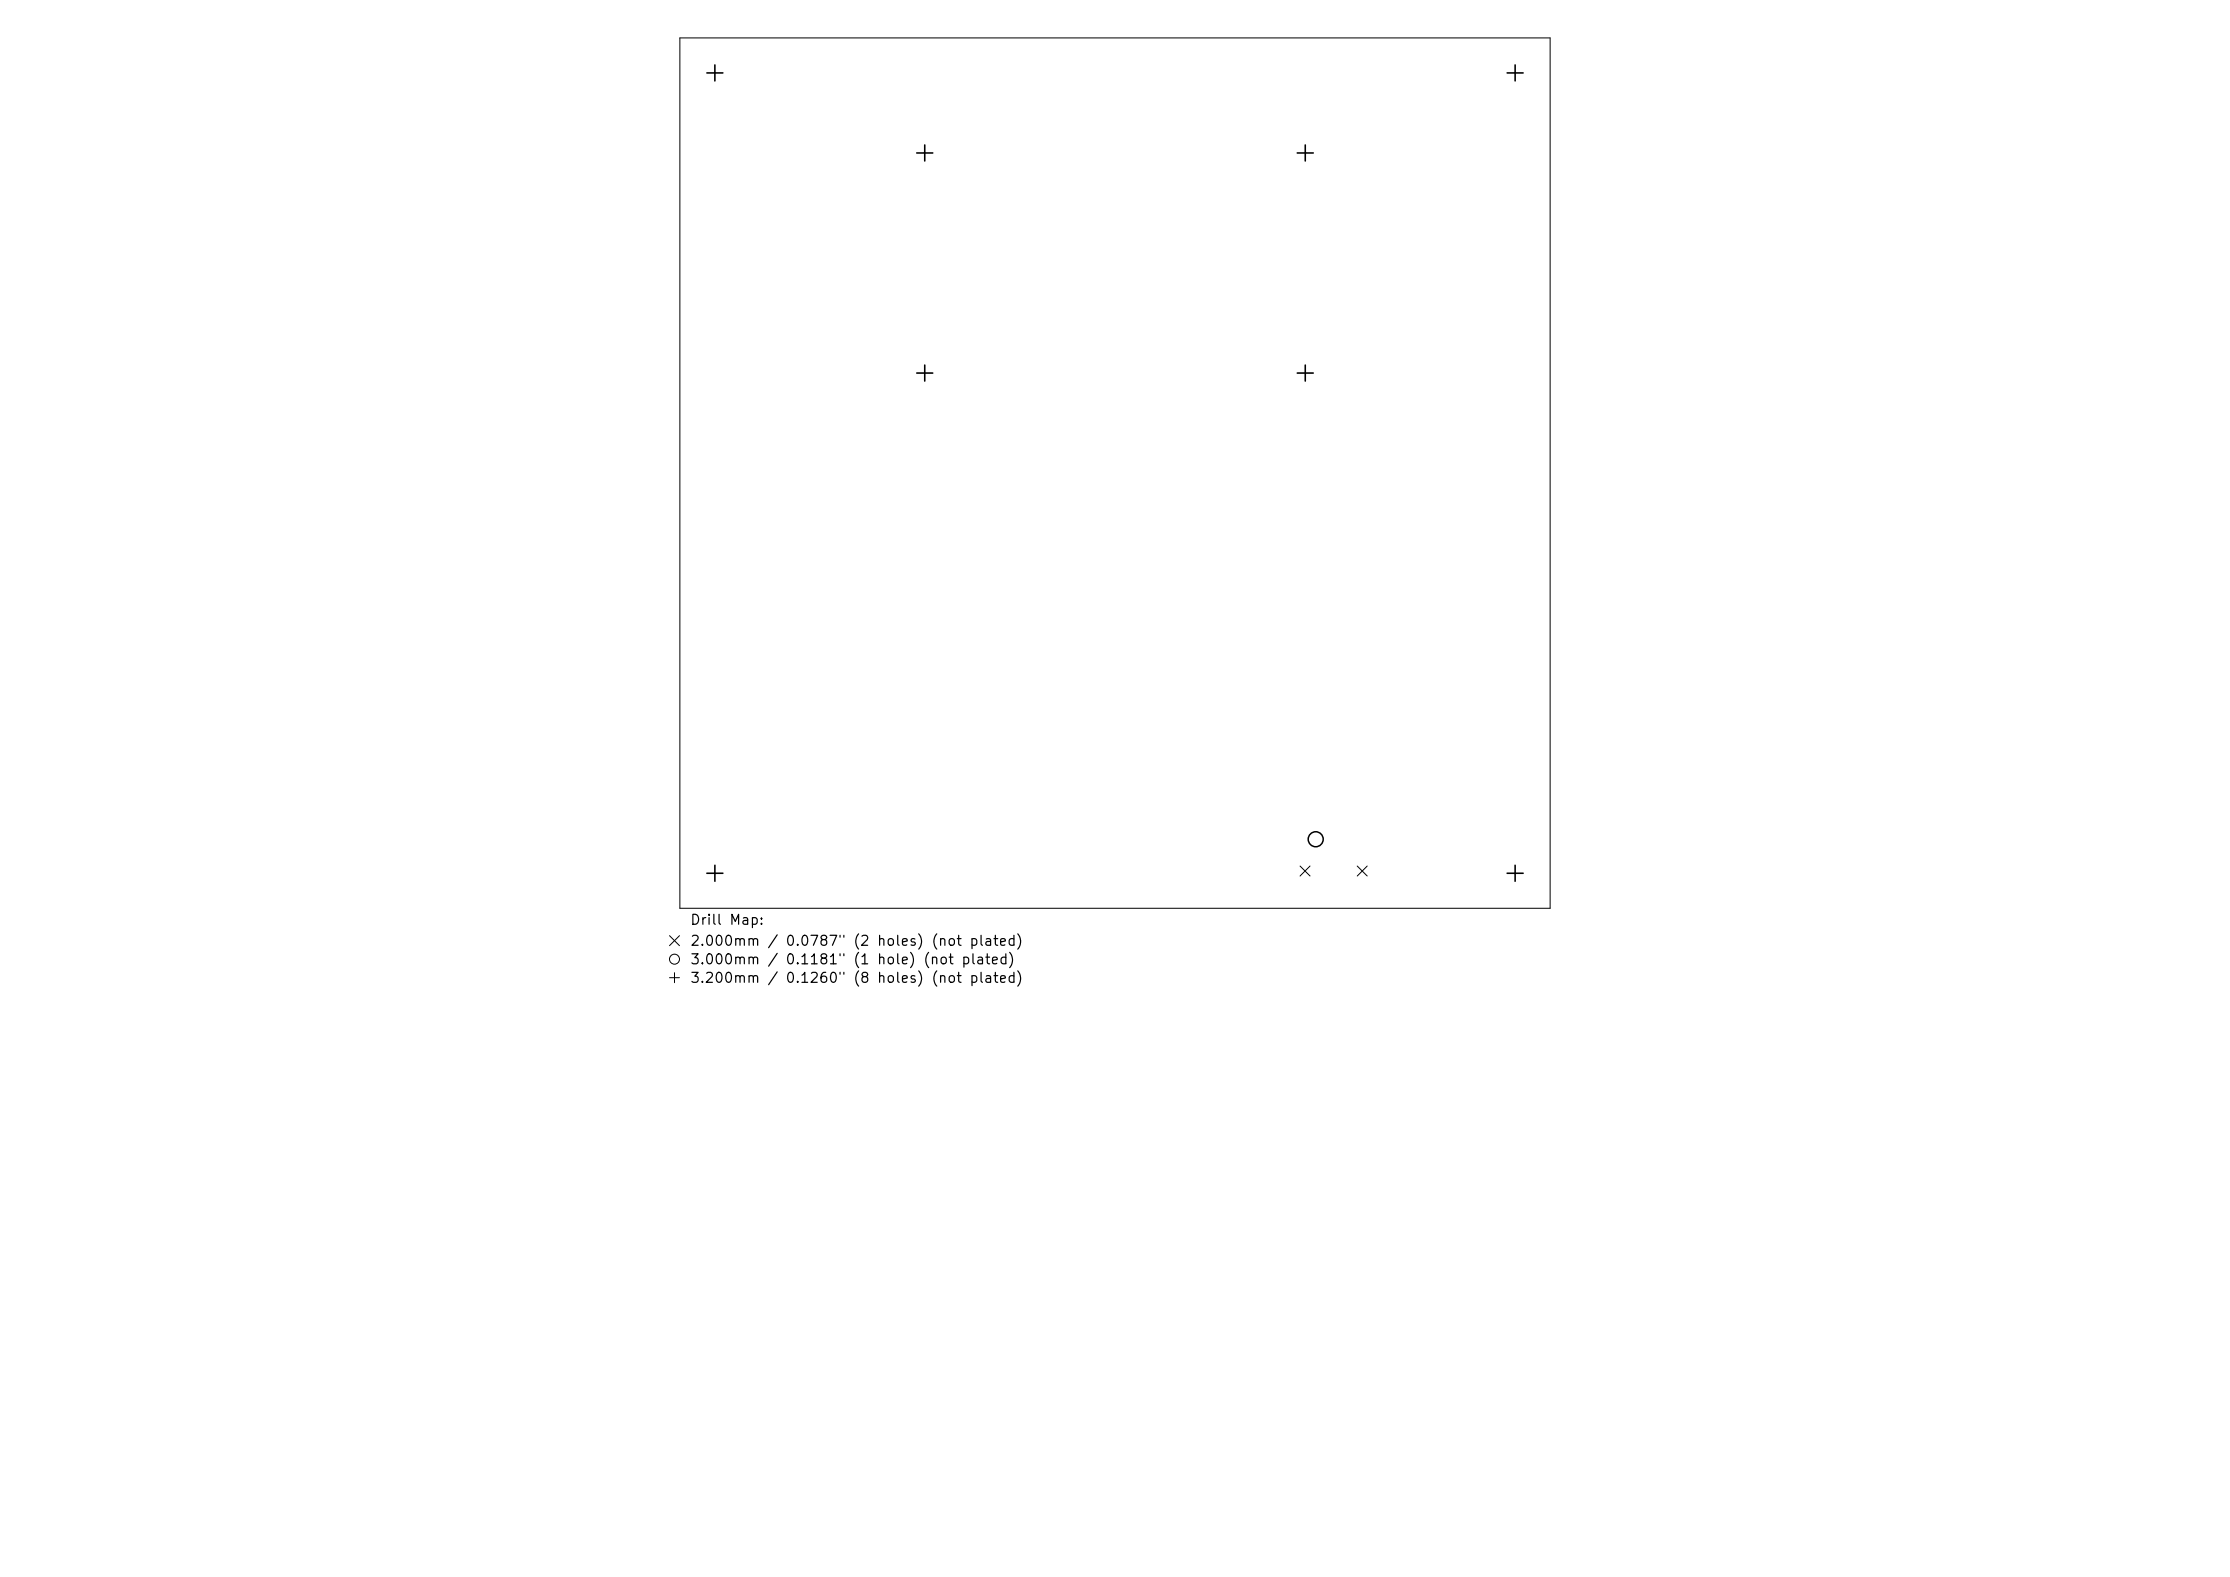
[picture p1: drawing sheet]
<svg xmlns="http://www.w3.org/2000/svg" width="297mm" height="210mm" viewBox="0 0 297 210" stroke-linecap="round" stroke-linejoin="round" font-family="sans-serif">
<defs><g id="words">
<g font-size="1.3">
<text x="91.8" y="123.5">Drill Map:</text>
<text x="91.8" y="126.3">2.000mm / 0.0787&quot; (2 holes) (not plated)</text>
<text x="91.8" y="128.8">3.000mm / 0.1181&quot; (1 hole) (not plated)</text>
<text x="91.8" y="131.2">3.200mm / 0.1260&quot; (8 holes) (not plated)</text>
</g>
</g></defs>
<g fill="none" stroke="#000" stroke-width=".13">
<path d="M90.5 5h116v116h-116zM173.1 115.3l1.4 1.4M174.5 115.3l-1.4 1.4M180.8 115.3l1.3 1.4M182.1 115.3l-1.3 1.4M89.2 124.6l1.3 1.3M89.2 130.2h1.3M89.8 129.5v1.4M90.5 124.6l-1.3 1.3"/>
<circle cx="89.8" cy="127.7" r=".67"/>
</g>
<circle cx="175.2" cy="111.8" r="1" fill="none" stroke="#000" stroke-width=".2"/>
<g fill="none" stroke="#000" stroke-width=".21">
<path d="M94.1 9.7h2.2M95.2 8.6v2.2M123.2 19.3v2.1M173.8 19.3v2.1M200.7 9.7h2.2M201.8 8.6v2.2M122.1 20.4h2.1M172.8 20.4h2.1M122.1 49.7h2.1M123.2 48.6v2.1M172.8 49.7h2.1M173.8 48.6v2.1"/>
<path d="M94.1 116.3h2.2M95.2 115.2v2.2M200.7 116.3h2.2M201.8 115.2v2.2"/>
</g>
<use href="#words"/>
</svg>
